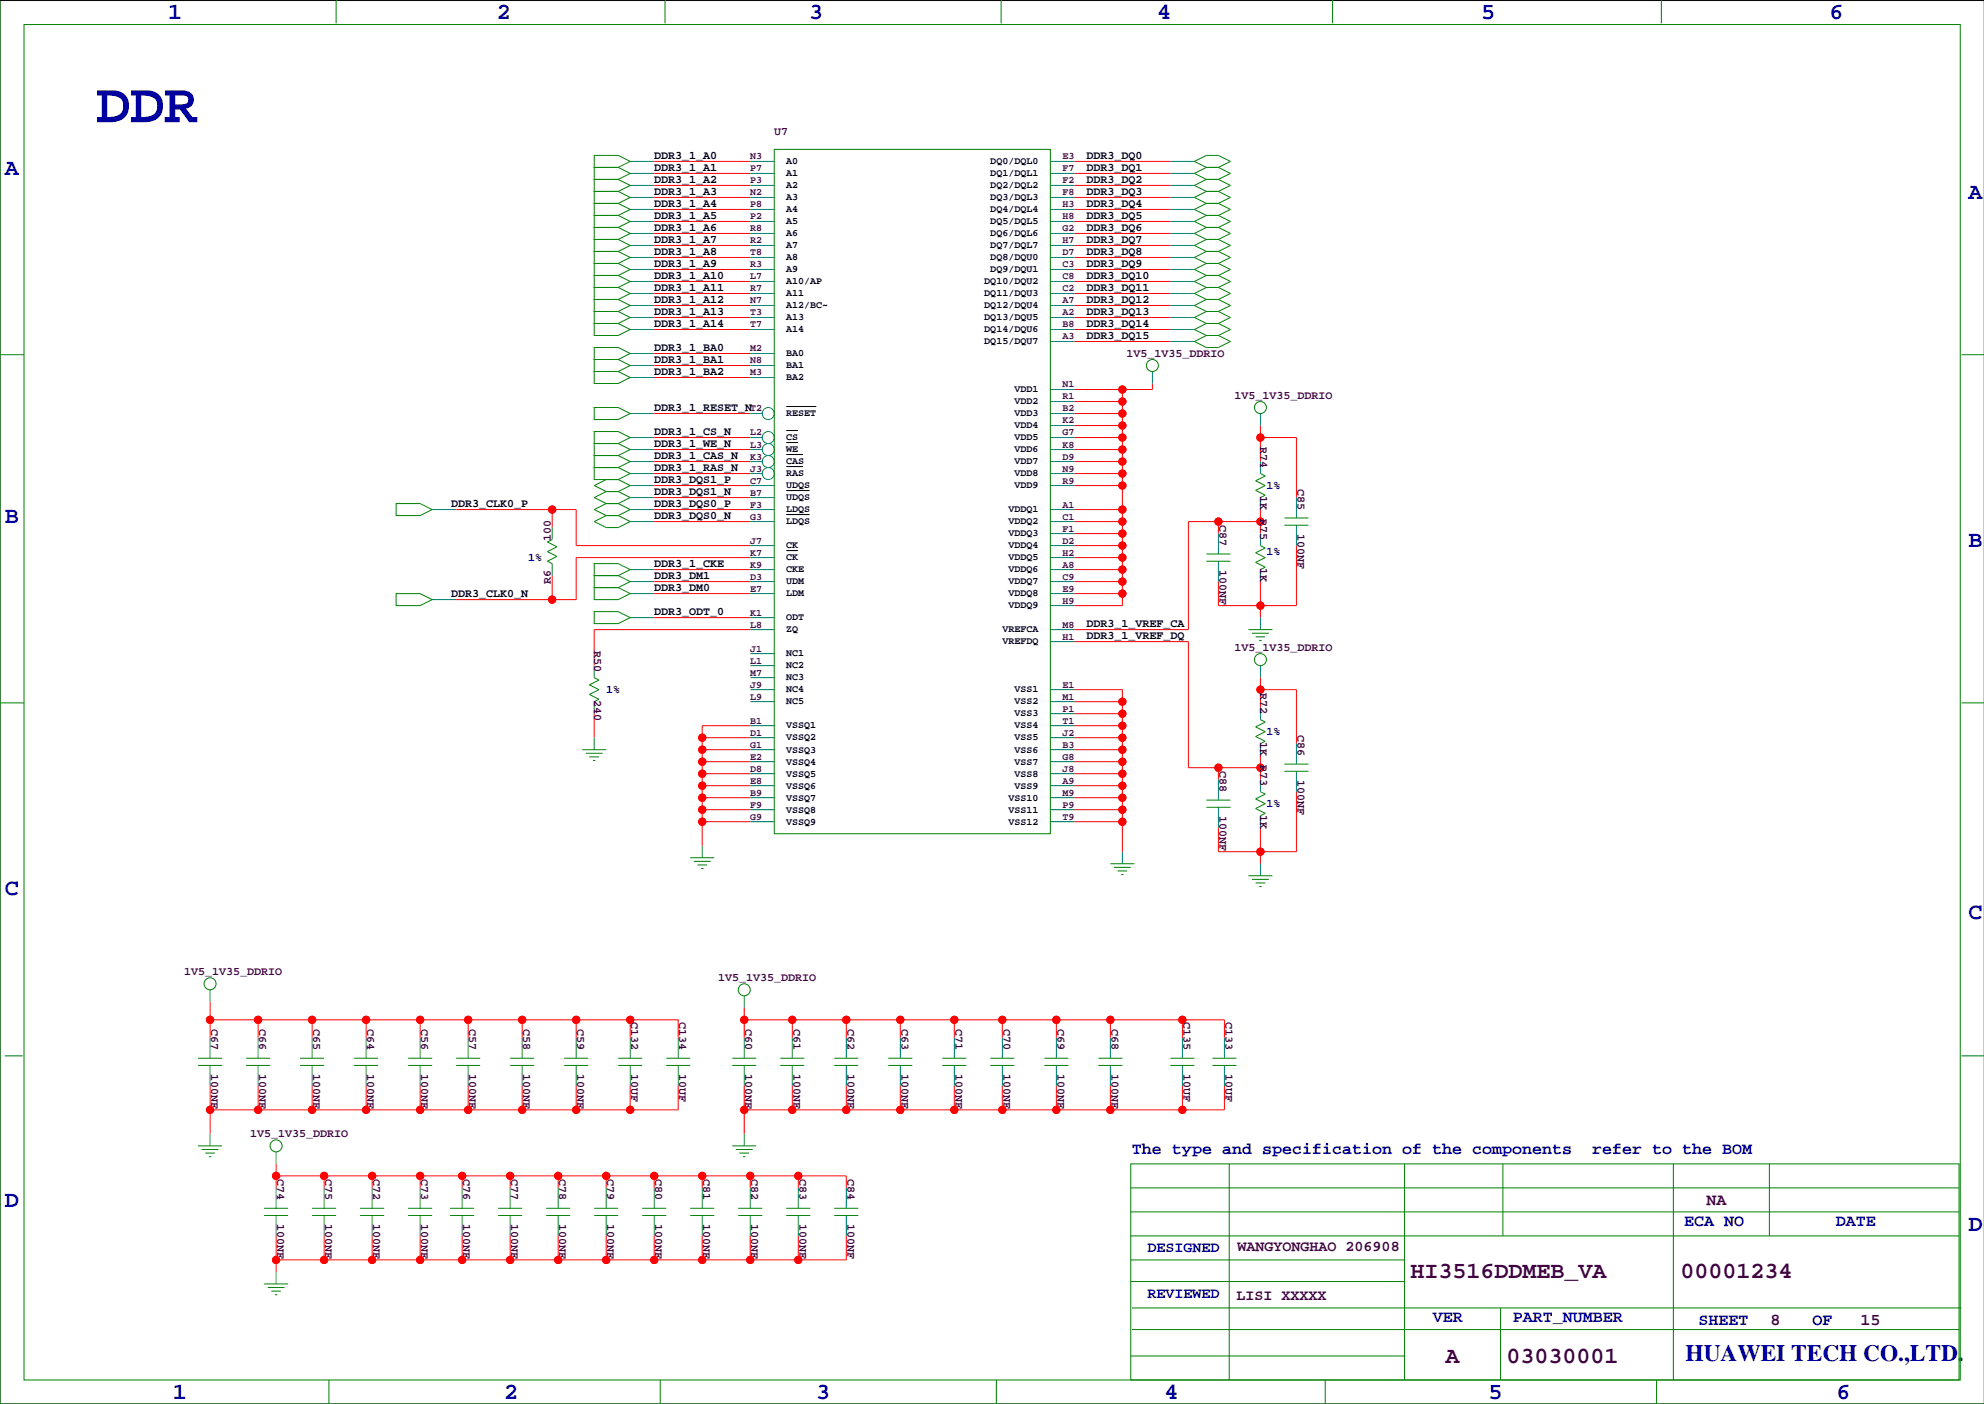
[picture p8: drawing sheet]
<svg xmlns="http://www.w3.org/2000/svg" width="420mm" height="297mm" viewBox="0 0 420 297" stroke-linecap="round" stroke-linejoin="round" font-family="sans-serif">
<defs><g id="words">
<text font-size="12" fill="#0000a0" x="20.3" y="25.9">DDR</text>
<g font-size="4.9" fill="#0000a0">
<text x="35.6" y="3.9">1</text>
<text x="105.2" y="3.9">2</text>
<text x="171.2" y="3.9">3</text>
<text x="244.9" y="3.9">4</text>
<text x="313.4" y="3.9">5</text>
<text x="387.1" y="3.9">6</text>
<text x="1" y="36.9">A</text>
<text x="416.6" y="42">A</text>
<text x="1" y="110.6">B</text>
<text x="416.6" y="115.7">B</text>
<text x="1" y="189.3">C</text>
<text x="416.6" y="194.4">C</text>
<text x="1" y="255.4">D</text>
<text x="416.6" y="260.5">D</text>
<text x="356.6" y="288">HUAWEI TECH CO.,LTD.</text>
<text x="36.6" y="296">1</text>
<text x="106.7" y="296">2</text>
<text x="172.7" y="296">3</text>
<text x="246.4" y="296">4</text>
<text x="315" y="296">5</text>
<text x="388.6" y="296">6</text>
</g>
<g font-size="4.9" fill="#400040">
<text x="298.5" y="270.5">HI3516DDMEB_VA</text>
<text x="355.6" y="270.5">00001234</text>
<text x="305.9" y="288.3">A</text>
<text x="318.8" y="288.3">03030001</text>
</g>
<g font-size="3.5" fill="#0000a0">
<text x="239.5" y="244.2">The type and specification of the components</text>
<text x="336.9" y="244.2">refer to the BOM</text>
<text x="356.4" y="259.4">ECA NO</text>
<text x="388.5" y="259.4">DATE</text>
<text x="303.1" y="279.7">VER</text>
<text x="320.1" y="279.7">PART_NUMBER</text>
<text x="359.4" y="280.3">SHEET</text>
<text x="383.5" y="280.3">OF</text>
</g>
<g font-size="3.5" fill="#400040">
<text x="361.1" y="254.9">NA</text>
<text x="374.6" y="280.3">8</text>
<text x="393.7" y="280.3">15</text>
</g>
<g font-size="3.2" fill="#0000a0">
<text x="242.8" y="264.9">DESIGNED</text>
<text x="242.8" y="274.5">REVIEWED</text>
</g>
<g font-size="3.2" fill="#400040">
<text x="261.9" y="264.7">WANGYONGHAO 206908</text>
<text x="261.6" y="275.1">LISI XXXXX</text>
</g>
<g font-size="2.5" fill="#400040">
<text x="163.8" y="28.6">U7</text>
<text x="238.3" y="75.6">1V5_1V35_DDRIO</text>
<text x="261.2" y="84.4">1V5_1V35_DDRIO</text>
<text x="266.7" y="94.5" transform="rotate(90 266.7 94.5)">R74</text>
<text x="266.7" y="105" transform="rotate(90 266.7 105)">1K</text>
<text x="274.5" y="103.4" transform="rotate(90 274.5 103.4)">C85</text>
<text x="258" y="111" transform="rotate(90 258 111)">C87</text>
<text x="266.7" y="109.7" transform="rotate(90 266.7 109.7)">R75</text>
<text x="274.5" y="112.9" transform="rotate(90 274.5 112.9)">100NF</text>
<text x="116.6" y="114.4" transform="rotate(-90 116.6 114.4)">100</text>
<text x="116.6" y="123.5" transform="rotate(-90 116.6 123.5)">R6</text>
<text x="258" y="120.5" transform="rotate(90 258 120.5)">100NF</text>
<text x="266.7" y="120.3" transform="rotate(90 266.7 120.3)">1K</text>
<text x="125.7" y="137.7" transform="rotate(90 125.7 137.7)">R50</text>
<text x="261.2" y="137.8">1V5_1V35_DDRIO</text>
<text x="125.7" y="148.2" transform="rotate(90 125.7 148.2)">240</text>
<text x="266.7" y="146.5" transform="rotate(90 266.7 146.5)">R72</text>
<text x="274.5" y="155.4" transform="rotate(90 274.5 155.4)">C86</text>
<text x="266.7" y="157.1" transform="rotate(90 266.7 157.1)">1K</text>
<text x="266.7" y="161.8" transform="rotate(90 266.7 161.8)">R73</text>
<text x="258" y="163.1" transform="rotate(90 258 163.1)">C88</text>
<text x="274.5" y="165" transform="rotate(90 274.5 165)">100NF</text>
<text x="258" y="172.6" transform="rotate(90 258 172.6)">100NF</text>
<text x="266.7" y="172.3" transform="rotate(90 266.7 172.3)">1K</text>
<text x="38.9" y="206.4">1V5_1V35_DDRIO</text>
<text x="152" y="207.6">1V5_1V35_DDRIO</text>
<text x="44.7" y="217.7" transform="rotate(90 44.7 217.7)">C67</text>
<text x="54.8" y="217.7" transform="rotate(90 54.8 217.7)">C66</text>
<text x="66.3" y="217.7" transform="rotate(90 66.3 217.7)">C65</text>
<text x="77.7" y="217.7" transform="rotate(90 77.7 217.7)">C64</text>
<text x="89.1" y="217.7" transform="rotate(90 89.1 217.7)">C56</text>
<text x="99.3" y="217.7" transform="rotate(90 99.3 217.7)">C57</text>
<text x="110.7" y="217.7" transform="rotate(90 110.7 217.7)">C58</text>
<text x="122.1" y="217.7" transform="rotate(90 122.1 217.7)">C59</text>
<text x="133.6" y="216.2" transform="rotate(90 133.6 216.2)">C132</text>
<text x="143.7" y="216.2" transform="rotate(90 143.7 216.2)">C134</text>
<text x="157.7" y="217.7" transform="rotate(90 157.7 217.7)">C60</text>
<text x="167.9" y="217.7" transform="rotate(90 167.9 217.7)">C61</text>
<text x="179.3" y="217.7" transform="rotate(90 179.3 217.7)">C62</text>
<text x="190.7" y="217.7" transform="rotate(90 190.7 217.7)">C63</text>
<text x="202.2" y="217.7" transform="rotate(90 202.2 217.7)">C71</text>
<text x="212.3" y="217.7" transform="rotate(90 212.3 217.7)">C70</text>
<text x="223.7" y="217.7" transform="rotate(90 223.7 217.7)">C69</text>
<text x="235.2" y="217.7" transform="rotate(90 235.2 217.7)">C68</text>
<text x="250.4" y="216.2" transform="rotate(90 250.4 216.2)">C135</text>
<text x="259.3" y="216.2" transform="rotate(90 259.3 216.2)">C133</text>
<text x="44.7" y="227.2" transform="rotate(90 44.7 227.2)">100NF</text>
<text x="54.8" y="227.2" transform="rotate(90 54.8 227.2)">100NF</text>
<text x="66.3" y="227.2" transform="rotate(90 66.3 227.2)">100NF</text>
<text x="77.7" y="227.2" transform="rotate(90 77.7 227.2)">100NF</text>
<text x="89.1" y="227.2" transform="rotate(90 89.1 227.2)">100NF</text>
<text x="99.3" y="227.2" transform="rotate(90 99.3 227.2)">100NF</text>
<text x="110.7" y="227.2" transform="rotate(90 110.7 227.2)">100NF</text>
<text x="122.1" y="227.2" transform="rotate(90 122.1 227.2)">100NF</text>
<text x="133.6" y="227.2" transform="rotate(90 133.6 227.2)">10UF</text>
<text x="143.7" y="227.2" transform="rotate(90 143.7 227.2)">10UF</text>
<text x="157.7" y="227.2" transform="rotate(90 157.7 227.2)">100NF</text>
<text x="167.9" y="227.2" transform="rotate(90 167.9 227.2)">100NF</text>
<text x="179.3" y="227.2" transform="rotate(90 179.3 227.2)">100NF</text>
<text x="190.7" y="227.2" transform="rotate(90 190.7 227.2)">100NF</text>
<text x="202.2" y="227.2" transform="rotate(90 202.2 227.2)">100NF</text>
<text x="212.3" y="227.2" transform="rotate(90 212.3 227.2)">100NF</text>
<text x="223.7" y="227.2" transform="rotate(90 223.7 227.2)">100NF</text>
<text x="235.2" y="227.2" transform="rotate(90 235.2 227.2)">100NF</text>
<text x="250.4" y="227.2" transform="rotate(90 250.4 227.2)">10UF</text>
<text x="259.3" y="227.2" transform="rotate(90 259.3 227.2)">10UF</text>
<text x="52.9" y="240.7">1V5_1V35_DDRIO</text>
<text x="58.6" y="249.4" transform="rotate(90 58.6 249.4)">C74</text>
<text x="68.8" y="249.4" transform="rotate(90 68.8 249.4)">C75</text>
<text x="79" y="249.4" transform="rotate(90 79 249.4)">C72</text>
<text x="89.1" y="249.4" transform="rotate(90 89.1 249.4)">C73</text>
<text x="98" y="249.4" transform="rotate(90 98 249.4)">C76</text>
<text x="108.2" y="249.4" transform="rotate(90 108.2 249.4)">C77</text>
<text x="118.3" y="249.4" transform="rotate(90 118.3 249.4)">C78</text>
<text x="128.5" y="249.4" transform="rotate(90 128.5 249.4)">C79</text>
<text x="138.7" y="249.4" transform="rotate(90 138.7 249.4)">C80</text>
<text x="148.8" y="249.4" transform="rotate(90 148.8 249.4)">C81</text>
<text x="159" y="249.4" transform="rotate(90 159 249.4)">C82</text>
<text x="169.1" y="249.4" transform="rotate(90 169.1 249.4)">C83</text>
<text x="179.3" y="249.4" transform="rotate(90 179.3 249.4)">C84</text>
<text x="58.6" y="258.9" transform="rotate(90 58.6 258.9)">100NF</text>
<text x="68.8" y="258.9" transform="rotate(90 68.8 258.9)">100NF</text>
<text x="79" y="258.9" transform="rotate(90 79 258.9)">100NF</text>
<text x="89.1" y="258.9" transform="rotate(90 89.1 258.9)">100NF</text>
<text x="98" y="258.9" transform="rotate(90 98 258.9)">100NF</text>
<text x="108.2" y="258.9" transform="rotate(90 108.2 258.9)">100NF</text>
<text x="118.3" y="258.9" transform="rotate(90 118.3 258.9)">100NF</text>
<text x="128.5" y="258.9" transform="rotate(90 128.5 258.9)">100NF</text>
<text x="138.7" y="258.9" transform="rotate(90 138.7 258.9)">100NF</text>
<text x="148.8" y="258.9" transform="rotate(90 148.8 258.9)">100NF</text>
<text x="159" y="258.9" transform="rotate(90 159 258.9)">100NF</text>
<text x="169.1" y="258.9" transform="rotate(90 169.1 258.9)">100NF</text>
<text x="179.3" y="258.9" transform="rotate(90 179.3 258.9)">100NF</text>
</g>
<g font-size="2.5">
<text x="138.4" y="33.6">DDR3_1_A0</text>
<text x="229.9" y="33.6">DDR3_DQ0</text>
<text x="138.4" y="36.2">DDR3_1_A1</text>
<text x="138.4" y="38.7">DDR3_1_A2</text>
<text x="138.4" y="41.3">DDR3_1_A3</text>
<text x="229.9" y="36.2">DDR3_DQ1</text>
<text x="229.9" y="38.7">DDR3_DQ2</text>
<text x="229.9" y="41.3">DDR3_DQ3</text>
<text x="138.4" y="43.8">DDR3_1_A4</text>
<text x="138.4" y="46.3">DDR3_1_A5</text>
<text x="229.9" y="43.8">DDR3_DQ4</text>
<text x="229.9" y="46.3">DDR3_DQ5</text>
<text x="138.4" y="48.9">DDR3_1_A6</text>
<text x="138.4" y="51.4">DDR3_1_A7</text>
<text x="138.4" y="54">DDR3_1_A8</text>
<text x="229.9" y="48.9">DDR3_DQ6</text>
<text x="229.9" y="51.4">DDR3_DQ7</text>
<text x="229.9" y="54">DDR3_DQ8</text>
<text x="138.4" y="56.5">DDR3_1_A9</text>
<text x="138.4" y="59">DDR3_1_A10</text>
<text x="229.9" y="56.5">DDR3_DQ9</text>
<text x="229.9" y="59">DDR3_DQ10</text>
<text x="138.4" y="61.6">DDR3_1_A11</text>
<text x="138.4" y="64.1">DDR3_1_A12</text>
<text x="229.9" y="61.6">DDR3_DQ11</text>
<text x="229.9" y="64.1">DDR3_DQ12</text>
<text x="138.4" y="69.2">DDR3_1_A14</text>
<text x="138.4" y="66.7">DDR3_1_A13</text>
<text x="229.9" y="66.7">DDR3_DQ13</text>
<text x="229.9" y="69.2">DDR3_DQ14</text>
<text x="229.9" y="71.7">DDR3_DQ15</text>
<text x="138.4" y="74.3">DDR3_1_BA0</text>
<text x="138.4" y="76.8">DDR3_1_BA1</text>
<text x="138.4" y="79.4">DDR3_1_BA2</text>
<text x="138.4" y="87">DDR3_1_RESET_N</text>
<text x="138.4" y="92.1">DDR3_1_CS_N</text>
<text x="138.4" y="94.6">DDR3_1_WE_N</text>
<text x="138.4" y="97.1">DDR3_1_CAS_N</text>
<text x="138.4" y="99.7">DDR3_1_RAS_N</text>
<text x="95.5" y="107.3">DDR3_CLK0_P</text>
<text x="138.4" y="102.2">DDR3_DQS1_P</text>
<text x="138.4" y="104.8">DDR3_DQS1_N</text>
<text x="138.4" y="107.3">DDR3_DQS0_P</text>
<text x="138.4" y="109.8">DDR3_DQS0_N</text>
<text x="138.4" y="120">DDR3_1_CKE</text>
<text x="138.4" y="122.5">DDR3_DM1</text>
<text x="138.4" y="125.1">DDR3_DM0</text>
<text x="95.5" y="126.4">DDR3_CLK0_N</text>
<text x="138.4" y="130.2">DDR3_ODT_0</text>
<text x="229.9" y="132.7">DDR3_1_VREF_CA</text>
<text x="229.9" y="135.2">DDR3_1_VREF_DQ</text>
</g>
<g font-size="2.5" fill="#0000a0">
<text x="268" y="103.5">1%</text>
<text x="111.8" y="118.7">1%</text>
<text x="268" y="117.5">1%</text>
<text x="128.3" y="146.7">1%</text>
<text x="268" y="155.6">1%</text>
<text x="268" y="170.8">1%</text>
</g>
<g font-size="2.1" fill="#400040">
<text x="158.7" y="33.7">N3</text>
<text x="224.8" y="33.7">E3</text>
<text x="158.7" y="36.3">P7</text>
<text x="158.7" y="38.8">P3</text>
<text x="158.7" y="41.3">N2</text>
<text x="224.8" y="36.3">F7</text>
<text x="224.8" y="38.8">F2</text>
<text x="224.8" y="41.3">F8</text>
<text x="158.7" y="43.9">P8</text>
<text x="158.7" y="46.4">P2</text>
<text x="224.8" y="43.9">H3</text>
<text x="224.8" y="46.4">H8</text>
<text x="158.7" y="49">R8</text>
<text x="158.7" y="51.5">R2</text>
<text x="224.8" y="49">G2</text>
<text x="224.8" y="51.5">H7</text>
<text x="158.7" y="54">T8</text>
<text x="158.7" y="56.6">R3</text>
<text x="158.7" y="59.1">L7</text>
<text x="224.8" y="54">D7</text>
<text x="224.8" y="56.6">C3</text>
<text x="224.8" y="59.1">C8</text>
<text x="158.7" y="61.7">R7</text>
<text x="158.7" y="64.2">N7</text>
<text x="224.8" y="61.7">C2</text>
<text x="224.8" y="64.2">A7</text>
<text x="158.7" y="66.7">T3</text>
<text x="158.7" y="69.3">T7</text>
<text x="224.8" y="66.7">A2</text>
<text x="224.8" y="69.3">B8</text>
<text x="224.8" y="71.8">A3</text>
<text x="158.7" y="74.4">M2</text>
<text x="158.7" y="76.9">N8</text>
<text x="158.7" y="79.4">M3</text>
<text x="224.8" y="82">N1</text>
<text x="158.7" y="87.1">T2</text>
<text x="224.8" y="84.5">R1</text>
<text x="224.8" y="87.1">B2</text>
<text x="224.8" y="89.6">K2</text>
<text x="158.7" y="92.1">L2</text>
<text x="158.7" y="94.7">L3</text>
<text x="224.8" y="92.1">G7</text>
<text x="224.8" y="94.7">K8</text>
<text x="158.7" y="97.2">K3</text>
<text x="158.7" y="99.8">J3</text>
<text x="224.8" y="97.2">D9</text>
<text x="224.8" y="99.8">N9</text>
<text x="158.7" y="107.4">F3</text>
<text x="158.7" y="102.3">C7</text>
<text x="158.7" y="104.8">B7</text>
<text x="224.8" y="102.3">R9</text>
<text x="224.8" y="107.4">A1</text>
<text x="158.7" y="109.9">G3</text>
<text x="224.8" y="109.9">C1</text>
<text x="224.8" y="112.5">F1</text>
<text x="158.7" y="115">J7</text>
<text x="158.7" y="117.5">K7</text>
<text x="224.8" y="115">D2</text>
<text x="224.8" y="117.5">H2</text>
<text x="158.7" y="120.1">K9</text>
<text x="158.7" y="125.2">E7</text>
<text x="158.7" y="122.6">D3</text>
<text x="224.8" y="120.1">A8</text>
<text x="224.8" y="122.6">C9</text>
<text x="224.8" y="125.2">E9</text>
<text x="158.7" y="130.2">K1</text>
<text x="224.8" y="127.7">H9</text>
<text x="158.7" y="137.9">J1</text>
<text x="158.7" y="132.8">L8</text>
<text x="224.8" y="132.8">M8</text>
<text x="224.8" y="135.3">H1</text>
<text x="158.7" y="140.4">L1</text>
<text x="158.7" y="142.9">M7</text>
<text x="158.7" y="145.5">J9</text>
<text x="158.7" y="148">L9</text>
<text x="224.8" y="145.5">E1</text>
<text x="224.8" y="148">M1</text>
<text x="158.7" y="153.1">B1</text>
<text x="158.7" y="155.6">D1</text>
<text x="224.8" y="150.6">P1</text>
<text x="224.8" y="153.1">T1</text>
<text x="224.8" y="155.6">J2</text>
<text x="158.7" y="158.2">G1</text>
<text x="158.7" y="160.7">E2</text>
<text x="224.8" y="158.2">B3</text>
<text x="224.8" y="160.7">G8</text>
<text x="158.7" y="163.3">D8</text>
<text x="158.7" y="165.8">E8</text>
<text x="224.8" y="163.3">J8</text>
<text x="224.8" y="165.8">A9</text>
<text x="158.7" y="168.3">B9</text>
<text x="158.7" y="170.9">F9</text>
<text x="158.7" y="173.4">G9</text>
<text x="224.8" y="168.3">M9</text>
<text x="224.8" y="170.9">P9</text>
<text x="224.8" y="173.4">T9</text>
</g>
<g font-size="2.1">
<text x="166.4" y="34.7">A0</text>
<text x="209.6" y="34.7">DQ0/DQL0</text>
<text x="166.4" y="37.3">A1</text>
<text x="166.4" y="39.8">A2</text>
<text x="209.6" y="37.3">DQ1/DQL1</text>
<text x="209.6" y="39.8">DQ2/DQL2</text>
<text x="166.4" y="42.4">A3</text>
<text x="166.4" y="44.9">A4</text>
<text x="166.4" y="47.4">A5</text>
<text x="209.6" y="42.4">DQ3/DQL3</text>
<text x="209.6" y="44.9">DQ4/DQL4</text>
<text x="209.6" y="47.4">DQ5/DQL5</text>
<text x="166.4" y="50">A6</text>
<text x="166.4" y="52.5">A7</text>
<text x="209.6" y="50">DQ6/DQL6</text>
<text x="209.6" y="52.5">DQ7/DQL7</text>
<text x="166.4" y="55.1">A8</text>
<text x="166.4" y="57.6">A9</text>
<text x="209.6" y="55.1">DQ8/DQU0</text>
<text x="209.6" y="57.6">DQ9/DQU1</text>
<text x="166.4" y="60.1">A10/AP</text>
<text x="166.4" y="62.7">A11</text>
<text x="166.4" y="65.2">A12/BC~</text>
<text x="208.3" y="60.1">DQ10/DQU2</text>
<text x="208.3" y="62.7">DQ11/DQU3</text>
<text x="208.3" y="65.2">DQ12/DQU4</text>
<text x="166.4" y="67.8">A13</text>
<text x="166.4" y="70.3">A14</text>
<text x="208.3" y="67.8">DQ13/DQU5</text>
<text x="208.3" y="70.3">DQ14/DQU6</text>
<text x="166.4" y="75.4">BA0</text>
<text x="166.4" y="77.9">BA1</text>
<text x="208.3" y="72.8">DQ15/DQU7</text>
<text x="166.4" y="80.5">BA2</text>
<text x="214.6" y="83">VDD1</text>
<text x="166.4" y="88.1">RESET</text>
<text x="214.6" y="85.5">VDD2</text>
<text x="214.6" y="88.1">VDD3</text>
<text x="166.4" y="93.2">CS</text>
<text x="166.4" y="95.7">WE</text>
<text x="214.6" y="90.6">VDD4</text>
<text x="214.6" y="93.2">VDD5</text>
<text x="214.6" y="95.7">VDD6</text>
<text x="166.4" y="98.2">CAS</text>
<text x="166.4" y="100.8">RAS</text>
<text x="214.6" y="98.2">VDD7</text>
<text x="214.6" y="100.8">VDD8</text>
<text x="166.4" y="103.3">UDQS</text>
<text x="166.4" y="105.9">UDQS</text>
<text x="214.6" y="103.3">VDD9</text>
<text x="166.4" y="108.4">LDQS</text>
<text x="166.4" y="110.9">LDQS</text>
<text x="213.4" y="108.4">VDDQ1</text>
<text x="213.4" y="110.9">VDDQ2</text>
<text x="213.4" y="113.5">VDDQ3</text>
<text x="166.4" y="116">CK</text>
<text x="166.4" y="118.6">CK</text>
<text x="213.4" y="116">VDDQ4</text>
<text x="213.4" y="118.6">VDDQ5</text>
<text x="166.4" y="121.1">CKE</text>
<text x="166.4" y="123.6">UDM</text>
<text x="213.4" y="121.1">VDDQ6</text>
<text x="213.4" y="123.6">VDDQ7</text>
<text x="166.4" y="126.2">LDM</text>
<text x="166.4" y="131.3">ODT</text>
<text x="213.4" y="126.2">VDDQ8</text>
<text x="213.4" y="128.7">VDDQ9</text>
<text x="166.4" y="133.8">ZQ</text>
<text x="212.1" y="133.8">VREFCA</text>
<text x="212.1" y="136.3">VREFDQ</text>
<text x="166.4" y="138.9">NC1</text>
<text x="166.4" y="141.4">NC2</text>
<text x="166.4" y="144">NC3</text>
<text x="166.4" y="146.5">NC4</text>
<text x="166.4" y="149">NC5</text>
<text x="214.6" y="146.5">VSS1</text>
<text x="214.6" y="149">VSS2</text>
<text x="166.4" y="154.1">VSSQ1</text>
<text x="214.6" y="151.6">VSS3</text>
<text x="214.6" y="154.1">VSS4</text>
<text x="166.4" y="156.7">VSSQ2</text>
<text x="166.4" y="159.2">VSSQ3</text>
<text x="166.4" y="161.7">VSSQ4</text>
<text x="214.6" y="156.7">VSS5</text>
<text x="214.6" y="159.2">VSS6</text>
<text x="214.6" y="161.7">VSS7</text>
<text x="166.4" y="164.3">VSSQ5</text>
<text x="166.4" y="166.8">VSSQ6</text>
<text x="214.6" y="164.3">VSS8</text>
<text x="214.6" y="166.8">VSS9</text>
<text x="166.4" y="169.4">VSSQ7</text>
<text x="166.4" y="171.9">VSSQ8</text>
<text x="213.4" y="169.4">VSS10</text>
<text x="213.4" y="171.9">VSS11</text>
<text x="166.4" y="174.4">VSSQ9</text>
<text x="213.4" y="174.4">VSS12</text>
</g>
</g></defs>
<path d="M419.9 .1h-419.9v296.9h419.9M166.4 96.2h3.5M166.4 91.1h2.4M166.4 98.7h3.5M166.4 86h6.3M166.4 93.6h2.4M166.4 116.5h2.4M166.4 108.9h4.9M166.4 103.8h4.9" fill="none" stroke="#000" stroke-width=".21"/>
<g fill="none" stroke="#f00" stroke-width=".21">
<path d="M138.4 39.2h20.3M138.4 36.7h20.3M138.4 34.1h20.3M227.3 39.2h20.3M227.3 36.7h20.3M227.3 34.1h20.3M138.4 59.5h20.3M138.4 57h20.3M138.4 54.5h20.3M138.4 51.9h20.3M138.4 49.4h20.3M138.4 46.8h20.3"/>
<path d="M138.4 44.3h20.3M138.4 41.8h20.3M227.3 59.5h20.3M227.3 57h20.3M227.3 54.5h20.3M227.3 51.9h20.3M227.3 49.4h20.3M227.3 46.8h20.3M227.3 44.3h20.3M227.3 41.8h20.3M138.4 69.7h20.3M138.4 67.2h20.3"/>
<path d="M138.4 64.6h20.3M138.4 62.1h20.3M138.4 79.9h20.3M138.4 77.3h20.3M138.4 74.8h20.3M227.3 72.2h20.3M227.3 69.7h20.3M227.3 67.2h20.3M227.3 64.6h20.3M227.3 62.1h20.3M138.4 92.6h20.3M138.4 87.5h20.3"/>
<path d="M138.4 95.1h20.3M138.4 97.6h20.3M227.3 92.6h10.2M227.3 84.9h10.2M227.3 87.5h10.2M227.3 90h10.2M227.3 95.1h10.2M227.3 97.6h10.2M237.5 82.4v45.7h-10.2M243.8 81.1v1.3h-16.5M266.7 92.6h7.6v12.7M266.7 90v7.6"/>
<path d="M96.5 107.8h25.4v7.6h36.8M116.8 107.8v3.8M138.4 110.3h20.3M138.4 107.8h20.3M138.4 100.2h20.3M138.4 102.7h20.3M138.4 105.3h20.3M158.7 118h-36.8v8.9h-25.4M227.3 110.3h10.2M227.3 107.8h10.2M227.3 115.4h10.2M227.3 100.2h10.2"/>
<path d="M227.3 102.7h10.2M227.3 112.9h10.2M227.3 118h10.2M257.8 110.3v2.6M266.7 107.8v5.1M266.7 110.3h-15.2v22.9h-24.2M274.3 115.4v12.7h-16.5v-5.1M116.8 121.8v5.1M138.4 120.5h20.3M138.4 123h20.3M138.4 125.6h20.3M138.4 130.7h20.3"/>
<path d="M158.7 133.2h-33v7.6M227.3 135.7h24.2v26.7h15.2M227.3 120.5h10.2M227.3 123h10.2M227.3 125.6h10.2M266.7 123v7.7M125.7 151v5.1M148.6 158.6h10.1M148.6 156.1h10.1M158.7 153.5h-10.1v25.4M227.3 145.9h10.2v34.3M227.3 153.5h10.2"/>
<path d="M227.3 158.6h10.2M227.3 156.1h10.2M227.3 151h10.2M227.3 148.4h10.2M266.7 145.9h7.6v11.4M266.7 143.4v6.3M266.7 159.9v5.1M148.6 173.8h10.1M148.6 171.3h10.1M148.6 168.8h10.1M148.6 166.2h10.1M148.6 163.7h10.1"/>
<path d="M148.6 161.1h10.1M227.3 173.8h10.2M227.3 171.3h10.2M227.3 168.8h10.2M227.3 166.2h10.2M227.3 163.7h10.2M227.3 161.1h10.2M257.8 162.4v2.6M266.7 175.1v7.6M274.3 167.5v12.7h-16.5v-5.1M44.4 215.8h99.1v3.8M44.4 211.9v7.7"/>
<path d="M54.6 215.8v3.8M66 215.8v3.8M77.5 215.8v3.8M88.9 215.8v3.8M99.1 215.8v3.8M110.5 215.8v3.8M121.9 215.8v3.8M133.3 215.8v3.8M157.5 215.8h101.6v3.8M157.5 213.2v6.4M167.6 215.8v3.8M179.1 215.8v3.8"/>
<path d="M190.5 215.8v3.8M201.9 215.8v3.8M212.1 215.8v3.8M223.5 215.8v3.8M234.9 215.8v3.8M250.2 215.8v3.8M44.4 229.7v10.2M54.6 229.7v5.1M66 229.7v5.1M77.5 229.7v5.1M88.9 229.7v5.1M99.1 229.7v5.1"/>
<path d="M110.5 229.7v5.1M121.9 229.7v5.1M133.3 229.7v5.1M143.5 229.7v5.1h-99.1M157.5 229.7v10.2M167.6 229.7v5.1M179.1 229.7v5.1M190.5 229.7v5.1M201.9 229.7v5.1M212.1 229.7v5.1M223.5 229.7v5.1M234.9 229.7v5.1"/>
<path d="M250.2 229.7v5.1M259.1 229.7v5.1h-101.6M58.4 246.2v5.1M58.4 248.8h120.7v2.5M68.6 248.8v2.5M78.7 248.8v2.5M88.9 248.8v2.5M97.8 248.8v2.5M107.9 248.8v2.5M118.1 248.8v2.5M128.3 248.8v2.5M138.4 248.8v2.5"/>
<path d="M148.6 248.8v2.5M158.7 248.8v2.5M168.9 248.8v2.5M58.4 261.5v7.6M68.6 261.5v5.1M78.7 261.5v5.1M88.9 261.5v5.1M97.8 261.5v5.1M107.9 261.5v5.1M118.1 261.5v5.1M128.3 261.5v5.1M138.4 261.5v5.1"/>
<path d="M148.6 261.5v5.1M158.7 261.5v5.1M168.9 261.5v5.1M179.1 261.5v5.1h-120.7"/>
<circle cx="237.5" cy="90" r=".76"/>
<circle cx="237.5" cy="97.6" r=".76"/>
<circle cx="237.5" cy="84.9" r=".76"/>
<circle cx="237.5" cy="92.6" r=".76"/>
<circle cx="237.5" cy="95.1" r=".76"/>
<circle cx="237.5" cy="82.4" r=".76"/>
<circle cx="237.5" cy="87.5" r=".76"/>
<circle cx="266.7" cy="92.6" r=".76"/>
<circle cx="116.8" cy="107.8" r=".76"/>
<circle cx="237.5" cy="102.7" r=".76"/>
<circle cx="237.5" cy="115.4" r=".76"/>
<circle cx="237.5" cy="118" r=".76"/>
<circle cx="237.5" cy="110.3" r=".76"/>
<circle cx="237.5" cy="107.8" r=".76"/>
<circle cx="237.5" cy="112.9" r=".76"/>
<circle cx="237.5" cy="100.2" r=".76"/>
<circle cx="257.8" cy="110.3" r=".76"/>
<circle cx="266.7" cy="110.3" r=".76"/>
<circle cx="116.8" cy="126.9" r=".76"/>
<circle cx="237.5" cy="120.5" r=".76"/>
<circle cx="237.5" cy="125.6" r=".76"/>
<circle cx="237.5" cy="123" r=".76"/>
<circle cx="266.7" cy="128.1" r=".76"/>
<circle cx="148.6" cy="156.1" r=".76"/>
<circle cx="148.6" cy="158.6" r=".76"/>
<circle cx="237.5" cy="156.1" r=".76"/>
<circle cx="237.5" cy="158.6" r=".76"/>
<circle cx="237.5" cy="151" r=".76"/>
<circle cx="237.5" cy="153.5" r=".76"/>
<circle cx="237.5" cy="148.4" r=".76"/>
<circle cx="266.7" cy="145.9" r=".76"/>
<circle cx="148.6" cy="168.8" r=".76"/>
<circle cx="148.6" cy="171.3" r=".76"/>
<circle cx="148.6" cy="163.7" r=".76"/>
<circle cx="148.6" cy="166.2" r=".76"/>
<circle cx="148.6" cy="161.1" r=".76"/>
<circle cx="148.6" cy="173.8" r=".76"/>
<circle cx="237.5" cy="168.8" r=".76"/>
<circle cx="237.5" cy="171.3" r=".76"/>
<circle cx="237.5" cy="163.7" r=".76"/>
<circle cx="237.5" cy="166.2" r=".76"/>
<circle cx="237.5" cy="161.1" r=".76"/>
<circle cx="237.5" cy="173.8" r=".76"/>
<circle cx="257.8" cy="162.4" r=".76"/>
<circle cx="266.7" cy="162.4" r=".76"/>
<circle cx="266.7" cy="180.2" r=".76"/>
<circle cx="44.5" cy="215.8" r=".76"/>
<circle cx="54.6" cy="215.8" r=".76"/>
<circle cx="66" cy="215.8" r=".76"/>
<circle cx="77.5" cy="215.8" r=".76"/>
<circle cx="88.9" cy="215.8" r=".76"/>
<circle cx="99.1" cy="215.8" r=".76"/>
<circle cx="110.5" cy="215.8" r=".76"/>
<circle cx="121.9" cy="215.8" r=".76"/>
<circle cx="133.4" cy="215.8" r=".76"/>
<circle cx="157.5" cy="215.8" r=".76"/>
<circle cx="167.6" cy="215.8" r=".76"/>
<circle cx="179.1" cy="215.8" r=".76"/>
<circle cx="190.5" cy="215.8" r=".76"/>
<circle cx="201.9" cy="215.8" r=".76"/>
<circle cx="212.1" cy="215.8" r=".76"/>
<circle cx="223.5" cy="215.8" r=".76"/>
<circle cx="235" cy="215.8" r=".76"/>
<circle cx="250.2" cy="215.8" r=".76"/>
<circle cx="44.5" cy="234.8" r=".76"/>
<circle cx="54.6" cy="234.8" r=".76"/>
<circle cx="66" cy="234.8" r=".76"/>
<circle cx="77.5" cy="234.8" r=".76"/>
<circle cx="88.9" cy="234.8" r=".76"/>
<circle cx="99.1" cy="234.8" r=".76"/>
<circle cx="110.5" cy="234.8" r=".76"/>
<circle cx="121.9" cy="234.8" r=".76"/>
<circle cx="133.4" cy="234.8" r=".76"/>
<circle cx="157.5" cy="234.8" r=".76"/>
<circle cx="167.6" cy="234.8" r=".76"/>
<circle cx="179.1" cy="234.8" r=".76"/>
<circle cx="190.5" cy="234.8" r=".76"/>
<circle cx="201.9" cy="234.8" r=".76"/>
<circle cx="212.1" cy="234.8" r=".76"/>
<circle cx="223.5" cy="234.8" r=".76"/>
<circle cx="235" cy="234.8" r=".76"/>
<circle cx="250.2" cy="234.8" r=".76"/>
<circle cx="58.4" cy="248.8" r=".76"/>
<circle cx="68.6" cy="248.8" r=".76"/>
<circle cx="78.7" cy="248.8" r=".76"/>
<circle cx="88.9" cy="248.8" r=".76"/>
<circle cx="97.8" cy="248.8" r=".76"/>
<circle cx="108" cy="248.8" r=".76"/>
<circle cx="118.1" cy="248.8" r=".76"/>
<circle cx="128.3" cy="248.8" r=".76"/>
<circle cx="138.4" cy="248.8" r=".76"/>
<circle cx="148.6" cy="248.8" r=".76"/>
<circle cx="158.8" cy="248.8" r=".76"/>
<circle cx="168.9" cy="248.8" r=".76"/>
<circle cx="58.4" cy="266.6" r=".76"/>
<circle cx="68.6" cy="266.6" r=".76"/>
<circle cx="78.7" cy="266.6" r=".76"/>
<circle cx="88.9" cy="266.6" r=".76"/>
<circle cx="97.8" cy="266.6" r=".76"/>
<circle cx="108" cy="266.6" r=".76"/>
<circle cx="118.1" cy="266.6" r=".76"/>
<circle cx="128.3" cy="266.6" r=".76"/>
<circle cx="138.4" cy="266.6" r=".76"/>
<circle cx="148.6" cy="266.6" r=".76"/>
<circle cx="158.8" cy="266.6" r=".76"/>
<circle cx="168.9" cy="266.6" r=".76"/>
</g>
<g fill="#f00" stroke="#f00" stroke-width=".21">
<circle cx="168.9" cy="266.6" r=".76"/>
<circle cx="158.8" cy="266.6" r=".76"/>
<circle cx="138.4" cy="266.6" r=".76"/>
<circle cx="128.3" cy="266.6" r=".76"/>
<circle cx="118.1" cy="266.6" r=".76"/>
<circle cx="108" cy="266.6" r=".76"/>
<circle cx="97.8" cy="266.6" r=".76"/>
<circle cx="88.9" cy="266.6" r=".76"/>
<circle cx="148.6" cy="266.6" r=".76"/>
<circle cx="78.7" cy="266.6" r=".76"/>
<circle cx="68.6" cy="266.6" r=".76"/>
<circle cx="58.4" cy="266.6" r=".76"/>
<circle cx="168.9" cy="248.8" r=".76"/>
<circle cx="158.8" cy="248.8" r=".76"/>
<circle cx="148.6" cy="248.8" r=".76"/>
<circle cx="138.4" cy="248.8" r=".76"/>
<circle cx="128.3" cy="248.8" r=".76"/>
<circle cx="118.1" cy="248.8" r=".76"/>
<circle cx="108" cy="248.8" r=".76"/>
<circle cx="97.8" cy="248.8" r=".76"/>
<circle cx="88.9" cy="248.8" r=".76"/>
<circle cx="78.7" cy="248.8" r=".76"/>
<circle cx="68.6" cy="248.8" r=".76"/>
<circle cx="58.4" cy="248.8" r=".76"/>
<circle cx="266.7" cy="180.2" r=".76"/>
<circle cx="257.8" cy="162.4" r=".76"/>
<circle cx="266.7" cy="162.4" r=".76"/>
<circle cx="266.7" cy="145.9" r=".76"/>
<circle cx="266.7" cy="128.1" r=".76"/>
<circle cx="266.7" cy="110.3" r=".76"/>
<circle cx="257.8" cy="110.3" r=".76"/>
<circle cx="266.7" cy="92.6" r=".76"/>
<circle cx="116.8" cy="107.8" r=".76"/>
<circle cx="148.6" cy="156.1" r=".76"/>
<circle cx="148.6" cy="158.6" r=".76"/>
<circle cx="148.6" cy="161.1" r=".76"/>
<circle cx="148.6" cy="163.7" r=".76"/>
<circle cx="148.6" cy="166.2" r=".76"/>
<circle cx="148.6" cy="168.8" r=".76"/>
<circle cx="148.6" cy="171.3" r=".76"/>
<circle cx="148.6" cy="173.8" r=".76"/>
<circle cx="237.5" cy="148.4" r=".76"/>
<circle cx="237.5" cy="151" r=".76"/>
<circle cx="237.5" cy="153.5" r=".76"/>
<circle cx="237.5" cy="156.1" r=".76"/>
<circle cx="237.5" cy="158.6" r=".76"/>
<circle cx="237.5" cy="161.1" r=".76"/>
<circle cx="237.5" cy="163.7" r=".76"/>
<circle cx="237.5" cy="166.2" r=".76"/>
<circle cx="237.5" cy="168.8" r=".76"/>
<circle cx="237.5" cy="171.3" r=".76"/>
<circle cx="237.5" cy="173.8" r=".76"/>
<circle cx="235" cy="234.8" r=".76"/>
<circle cx="223.5" cy="234.8" r=".76"/>
<circle cx="212.1" cy="234.8" r=".76"/>
<circle cx="201.9" cy="234.8" r=".76"/>
<circle cx="250.2" cy="234.8" r=".76"/>
<circle cx="157.5" cy="234.8" r=".76"/>
<circle cx="167.6" cy="234.8" r=".76"/>
<circle cx="179.1" cy="234.8" r=".76"/>
<circle cx="190.5" cy="234.8" r=".76"/>
<circle cx="54.6" cy="215.8" r=".76"/>
<circle cx="66" cy="215.8" r=".76"/>
<circle cx="77.5" cy="215.8" r=".76"/>
<circle cx="44.5" cy="215.8" r=".76"/>
<circle cx="88.9" cy="215.8" r=".76"/>
<circle cx="99.1" cy="215.8" r=".76"/>
<circle cx="110.5" cy="215.8" r=".76"/>
<circle cx="121.9" cy="215.8" r=".76"/>
<circle cx="133.4" cy="215.8" r=".76"/>
<circle cx="77.5" cy="234.8" r=".76"/>
<circle cx="66" cy="234.8" r=".76"/>
<circle cx="54.6" cy="234.8" r=".76"/>
<circle cx="44.5" cy="234.8" r=".76"/>
<circle cx="121.9" cy="234.8" r=".76"/>
<circle cx="110.5" cy="234.8" r=".76"/>
<circle cx="99.1" cy="234.8" r=".76"/>
<circle cx="88.9" cy="234.8" r=".76"/>
<circle cx="133.4" cy="234.8" r=".76"/>
<circle cx="237.5" cy="84.9" r=".76"/>
<circle cx="237.5" cy="87.5" r=".76"/>
<circle cx="237.5" cy="90" r=".76"/>
<circle cx="237.5" cy="92.6" r=".76"/>
<circle cx="237.5" cy="95.1" r=".76"/>
<circle cx="237.5" cy="97.6" r=".76"/>
<circle cx="237.5" cy="100.2" r=".76"/>
<circle cx="237.5" cy="102.7" r=".76"/>
<circle cx="237.5" cy="107.8" r=".76"/>
<circle cx="237.5" cy="110.3" r=".76"/>
<circle cx="237.5" cy="112.9" r=".76"/>
<circle cx="237.5" cy="115.4" r=".76"/>
<circle cx="237.5" cy="118" r=".76"/>
<circle cx="237.5" cy="120.5" r=".76"/>
<circle cx="237.5" cy="123" r=".76"/>
<circle cx="237.5" cy="125.6" r=".76"/>
<circle cx="237.5" cy="82.4" r=".76"/>
<circle cx="116.8" cy="126.9" r=".76"/>
<circle cx="235" cy="215.8" r=".76"/>
<circle cx="223.5" cy="215.8" r=".76"/>
<circle cx="212.1" cy="215.8" r=".76"/>
<circle cx="201.9" cy="215.8" r=".76"/>
<circle cx="250.2" cy="215.8" r=".76"/>
<circle cx="157.5" cy="215.8" r=".76"/>
<circle cx="167.6" cy="215.8" r=".76"/>
<circle cx="179.1" cy="215.8" r=".76"/>
<circle cx="190.5" cy="215.8" r=".76"/>
</g>
<g fill="none" stroke="#008080" stroke-width=".21">
<path d="M133.3 39.2h5.1M133.3 36.7h5.1M133.3 34.1h5.1M158.7 39.2h5.1M158.7 36.7h5.1M158.7 34.1h5.1M222.2 39.2h5.1M222.2 36.7h5.1M222.2 34.1h5.1M247.6 39.2h5.1M247.6 36.7h5.1M247.6 34.1h5.1"/>
<path d="M133.3 59.5h5.1M133.3 57h5.1M133.3 54.5h5.1M133.3 51.9h5.1M133.3 49.4h5.1M133.3 46.8h5.1M133.3 44.3h5.1M133.3 41.8h5.1M158.7 59.5h5.1M158.7 57h5.1M158.7 54.5h5.1M158.7 51.9h5.1"/>
<path d="M158.7 49.4h5.1M158.7 46.8h5.1M158.7 44.3h5.1M158.7 41.8h5.1M222.2 59.5h5.1M222.2 57h5.1M222.2 54.5h5.1M222.2 51.9h5.1M222.2 49.4h5.1M222.2 46.8h5.1M222.2 44.3h5.1M222.2 41.8h5.1"/>
<path d="M247.6 59.5h5.1M247.6 57h5.1M247.6 54.5h5.1M247.6 51.9h5.1M247.6 49.4h5.1M247.6 46.8h5.1M247.6 44.3h5.1M247.6 41.8h5.1M133.3 69.7h5.1M133.3 67.2h5.1M133.3 64.6h5.1M133.3 62.1h5.1"/>
<path d="M133.3 79.9h5.1M133.3 77.3h5.1M133.3 74.8h5.1M158.7 69.7h5.1M158.7 67.2h5.1M158.7 64.6h5.1M158.7 62.1h5.1M158.7 79.9h5.1M158.7 77.3h5.1M158.7 74.8h5.1M222.2 72.2h5.1M222.2 69.7h5.1"/>
<path d="M222.2 67.2h5.1M222.2 64.6h5.1M222.2 62.1h5.1M243.8 78.6v2.5M247.6 72.2h5.1M247.6 69.7h5.1M247.6 67.2h5.1M247.6 64.6h5.1M247.6 62.1h5.1M133.3 97.6h5.1M133.3 95.1h5.1M133.3 92.6h5.1"/>
<path d="M133.3 87.5h5.1M158.7 97.6h2.6M158.7 95.1h2.6M158.7 92.6h2.6M158.7 87.5h2.6M222.2 97.6h5.1M222.2 95.1h5.1M222.2 92.6h5.1M222.2 87.5h5.1M222.2 82.4h5.1M222.2 84.9h5.1M222.2 90h5.1"/>
<path d="M266.7 87.5v2.5M266.7 97.6v2.6M91.4 107.8h5.1M116.8 111.6v2.6M116.8 119.2v2.6M133.3 110.3h5.1M133.3 107.8h5.1M133.3 105.3h5.1M133.3 102.7h5.1M133.3 100.2h5.1M158.7 110.3h5.1M158.7 107.8h5.1"/>
<path d="M158.7 105.3h5.1M158.7 102.7h5.1M158.7 100.2h2.6M158.7 115.4h5.1M158.7 118h5.1M222.2 110.3h5.1M222.2 107.8h5.1M222.2 102.7h5.1M222.2 100.2h5.1M222.2 115.4h5.1M222.2 118h5.1M222.2 112.9h5.1"/>
<path d="M257.8 112.9v4.3M257.8 118.7v4.3M266.7 105.3v2.5M266.7 112.9v2.5M274.3 105.3v4.3M274.3 111.1v4.3M91.4 126.9h5.1M133.3 123h5.1M133.3 120.5h5.1M133.3 125.6h5.1M133.3 130.7h5.1M158.7 123h5.1"/>
<path d="M158.7 120.5h5.1M158.7 125.6h5.1M158.7 130.7h5.1M158.7 138.3h5.1M158.7 133.2h5.1M222.2 123h5.1M222.2 120.5h5.1M222.2 125.6h5.1M222.2 128.1h5.1M222.2 133.2h5.1M222.2 135.7h5.1M266.7 120.5v2.5"/>
<path d="M266.7 130.7v2.5M125.7 140.8v2.6M125.7 148.4v2.6M125.7 156.1v2.5M158.7 140.8h5.1M158.7 143.4h5.1M158.7 145.9h5.1M158.7 148.4h5.1M158.7 153.5h5.1M158.7 156.1h5.1M158.7 158.6h5.1M222.2 145.9h5.1"/>
<path d="M222.2 148.4h5.1M222.2 151h5.1M222.2 153.5h5.1M222.2 156.1h5.1M222.2 158.6h5.1M266.7 140.8v2.6M266.7 149.7v2.6M266.7 157.3v2.6M274.3 157.3v4.4M148.6 178.9v2.6M158.7 161.1h5.1M158.7 163.7h5.1"/>
<path d="M158.7 166.2h5.1M158.7 168.8h5.1M158.7 171.3h5.1M158.7 173.8h5.1M222.2 161.1h5.1M222.2 163.7h5.1M222.2 166.2h5.1M222.2 168.8h5.1M222.2 171.3h5.1M222.2 173.8h5.1M257.8 165v4.3M257.8 170.8v4.3"/>
<path d="M266.7 165v2.5M266.7 172.6v2.5M274.3 163.2v4.3M237.5 180.2v2.5M266.7 182.7v2.6M44.4 209.4v2.5M44.4 219.6v4.3M54.6 219.6v4.3M66 219.6v4.3M77.5 219.6v4.3M88.9 219.6v4.3M99.1 219.6v4.3"/>
<path d="M110.5 219.6v4.3M121.9 219.6v4.3M133.3 219.6v4.3M143.5 219.6v4.3M157.5 210.7v2.5M157.5 219.6v4.3M167.6 219.6v4.3M179.1 219.6v4.3M190.5 219.6v4.3M201.9 219.6v4.3M212.1 219.6v4.3M223.5 219.6v4.3"/>
<path d="M234.9 219.6v4.3M250.2 219.6v4.3M259.1 219.6v4.3M44.4 225.4v4.3M44.4 239.9v2.5M54.6 225.4v4.3M66 225.4v4.3M77.5 225.4v4.3M88.9 225.4v4.3M99.1 225.4v4.3M110.5 225.4v4.3M121.9 225.4v4.3"/>
<path d="M133.3 225.4v4.3M143.5 225.4v4.3M157.5 225.4v4.3M157.5 239.9v2.5M167.6 225.4v4.3M179.1 225.4v4.3M190.5 225.4v4.3M201.9 225.4v4.3M212.1 225.4v4.3M223.5 225.4v4.3M234.9 225.4v4.3M250.2 225.4v4.3"/>
<path d="M259.1 225.4v4.3M58.4 243.7v2.5M58.4 251.3v4.3M58.4 257.2v4.3M68.6 251.3v4.3M68.6 257.2v4.3M78.7 251.3v4.3M78.7 257.2v4.3M88.9 251.3v4.3M88.9 257.2v4.3M97.8 251.3v4.3M97.8 257.2v4.3"/>
<path d="M107.9 251.3v4.3M107.9 257.2v4.3M118.1 251.3v4.3M118.1 257.2v4.3M128.3 251.3v4.3M128.3 257.2v4.3M138.4 251.3v4.3M138.4 257.2v4.3M148.6 251.3v4.3M148.6 257.2v4.3M158.7 251.3v4.3M158.7 257.2v4.3"/>
<path d="M168.9 251.3v4.3M168.9 257.2v4.3M179.1 251.3v4.3M179.1 257.2v4.3M58.4 269.1v2.5"/>
<circle cx="162.6" cy="92.6" r="1.27"/>
<circle cx="162.6" cy="97.6" r="1.27"/>
<circle cx="162.6" cy="95.1" r="1.27"/>
<circle cx="162.6" cy="87.5" r="1.27"/>
<circle cx="162.6" cy="100.2" r="1.27"/>
</g>
<g fill="none" stroke="#008000" stroke-width=".21">
<path d="M0 -.1v297.1h419.9M71.1 0v4.9M140.7 0v4.9M211.8 0v4.9M281.9 0v4.9M351.5 0v4.9M5.1 5.2h409.7v286.8h-409.7zM125.7 38h5.1l2.5 1.2-2.5 1.3h-5.1zM125.7 35.4h5.1l2.5 1.3-2.5 1.3h-5.1zM125.7 32.9h5.1l2.5 1.2-2.5 1.3h-5.1zM163.8 31.6h58.4v144.8h-58.4zM255.3 38l-2.6 1.2 2.6 1.3"/>
<path d="M255.3 38h2.5M255.3 35.4l-2.6 1.3 2.6 1.3M255.3 35.4h2.5M255.3 35.4l-2.6-1.3 2.6-1.2h2.5l2.5 1.2-2.5 1.3M257.8 38l2.5 1.2-2.5 1.3M257.8 35.4l2.5 1.3-2.5 1.3M125.7 58.3h5.1l2.5 1.2-2.5 1.3h-5.1zM125.7 55.7h5.1l2.5 1.3-2.5 1.3h-5.1zM125.7 53.2h5.1l2.5 1.3-2.5 1.2h-5.1zM125.7 50.7h5.1l2.5 1.2-2.5 1.3h-5.1zM125.7 48.1h5.1l2.5 1.3-2.5 1.3h-5.1zM125.7 45.6h5.1l2.5 1.2-2.5 1.3h-5.1z"/>
<path d="M125.7 43h5.1l2.5 1.3-2.5 1.3h-5.1zM125.7 40.5h5.1l2.5 1.3-2.5 1.2h-5.1zM255.3 58.3l-2.6 1.2 2.6 1.3M255.3 58.3h2.5M255.3 55.7l-2.6 1.3 2.6 1.3M255.3 55.7h2.5M255.3 53.2l-2.6 1.3 2.6 1.2M255.3 53.2h2.5M255.3 50.7l-2.6 1.2 2.6 1.3M255.3 50.7h2.5M255.3 48.1l-2.6 1.3 2.6 1.3M255.3 48.1h2.5"/>
<path d="M255.3 45.6l-2.6 1.2 2.6 1.3M255.3 45.6h2.5M255.3 43l-2.6 1.3 2.6 1.3M255.3 43h2.5M255.3 40.5l-2.6 1.3 2.6 1.2M255.3 40.5h2.5M257.8 58.3l2.5 1.2-2.5 1.3M257.8 55.7l2.5 1.3-2.5 1.3M257.8 53.2l2.5 1.3-2.5 1.2M257.8 50.7l2.5 1.2-2.5 1.3M257.8 48.1l2.5 1.3-2.5 1.3M257.8 45.6l2.5 1.2-2.5 1.3"/>
<path d="M257.8 43l2.5 1.3-2.5 1.3M257.8 40.5l2.5 1.3-2.5 1.2M0 75h5.1M125.7 68.4h5.1l2.5 1.3-2.5 1.3h-5.1zM125.7 65.9h5.1l2.5 1.3-2.5 1.2h-5.1zM125.7 63.4h5.1l2.5 1.2-2.5 1.3h-5.1zM125.7 60.8h5.1l2.5 1.3-2.5 1.3h-5.1zM125.7 78.6h5.1l2.5 1.3-2.5 1.2h-5.1zM125.7 76.1h5.1l2.5 1.2-2.5 1.3h-5.1zM125.7 73.5h5.1l2.5 1.3-2.5 1.3h-5.1zM255.3 71l-2.6 1.2 2.6 1.3h2.5l2.5-1.3-2.5-1.2M255.3 71h2.5"/>
<path d="M255.3 68.4l-2.6 1.3 2.6 1.3M255.3 68.4h2.5M255.3 65.9l-2.6 1.3 2.6 1.2M255.3 65.9h2.5M255.3 60.8h2.5M255.3 60.8l-2.6 1.3 2.6 1.3M255.3 63.4h2.5M255.3 63.4l-2.6 1.2 2.6 1.3M257.8 68.4l2.5 1.3-2.5 1.3M257.8 65.9l2.5 1.3-2.5 1.2M257.8 60.8l2.5 1.3-2.5 1.3M257.8 63.4l2.5 1.2-2.5 1.3"/>
<path d="M415 75h4.9M125.7 96.4h5.1l2.5 1.2-2.5 1.3h-5.1zM125.7 93.8h5.1l2.5 1.3-2.5 1.3h-5.1zM125.7 91.3h5.1l2.5 1.3-2.5 1.2h-5.1zM125.7 86.2h5.1l2.5 1.3-2.5 1.3h-5.1zM125.7 98.9h5.1l2.5 1.3-2.5 1.3h-5.1zM83.8 106.5h5.1l2.5 1.3-2.5 1.3h-5.1zM116.8 114.2l-1 .5 2.1 1-2.1 1 2.1 1-2.1 1 1 .5M125.7 119.2h5.1l2.5 1.3-2.5 1.3h-5.1zM128.3 109.1l-2.6 1.2 2.6 1.3h2.5l2.5-1.3-2.5-1.2M128.3 109.1h2.5M128.3 106.5l-2.6 1.3 2.6 1.3"/>
<path d="M128.3 106.5h2.5M128.3 104l-2.6 1.3 2.6 1.2M128.3 104h2.5M130.8 106.5l2.5 1.3-2.5 1.3M130.8 104l2.5 1.3-2.5 1.2M130.8 101.5l2.5 1.2-2.5 1.3M130.8 101.5h-2.5l-2.6 1.2 2.6 1.3M255.3 117.2h5M255.3 118.7h5M266.7 100.2l1 .5-2 1 2 1-2 1 2 1.1-1 .5M266.7 115.4l1 .5-2 1.1 2 1-2 1 2 1-1 .5M271.8 109.6h5.1"/>
<path d="M271.8 111.1h5.1M83.8 125.6h5.1l2.5 1.3-2.5 1.2h-5.1zM125.7 121.8h5.1l2.5 1.2-2.5 1.3h-5.1zM125.7 124.3h5.1l2.5 1.3-2.5 1.3h-5.1zM125.7 129.4h5.1l2.5 1.3-2.5 1.2h-5.1zM264.2 133.2h5M264.9 134h3.6M265.7 134.7h2M266.4 135.5h.6M0 148.7h5.1M123.2 158.6h5.1M124 159.4h3.5"/>
<path d="M125.7 143.4l1 .5-2 1 2 1-2 1 2 1-1 .5M266.7 152.3l1 .5-2 1 2 1-2 1 2 1-1 .5M415 148.7h4.9M124.7 160.1h2M125.5 160.9h.5M255.3 169.3h5M255.3 170.8h5M266.7 167.5l1 .5-2 1 2 1-2 1.1 2 1-1 .5M271.8 161.7h5.1M271.8 163.2h5.1M146 181.5h5.1M146.8 182.2h3.6"/>
<path d="M147.6 183h2M148.3 183.8h.5M234.9 182.7h5.1M235.7 183.5h3.6M236.5 184.3h2M237.2 185h.5M264.2 185.3h5M264.9 186h3.6M265.7 186.8h2M266.4 187.6h.6M1 223.4h3.8M41.9 223.9h5.1"/>
<path d="M41.9 225.4h5.1M52.1 223.9h5M52.1 225.4h5M63.5 223.9h5.1M63.5 225.4h5.1M74.9 223.9h5.1M74.9 225.4h5.1M86.4 223.9h5M86.4 225.4h5M96.5 223.9h5.1M96.5 225.4h5.1M107.9 223.9h5.1"/>
<path d="M107.9 225.4h5.1M119.4 223.9h5.1M119.4 225.4h5.1M130.8 223.9h5.1M130.8 225.4h5.1M141 223.9h5M141 225.4h5M154.9 223.9h5.1M154.9 225.4h5.1M165.1 223.9h5.1M165.1 225.4h5.1M176.5 223.9h5.1"/>
<path d="M176.5 225.4h5.1M188 223.9h5M188 225.4h5M199.4 223.9h5.1M199.4 225.4h5.1M209.5 223.9h5.1M209.5 225.4h5.1M221 223.9h5.1M221 225.4h5.1M232.4 223.9h5.1M232.4 225.4h5.1M247.6 223.9h5.1"/>
<path d="M247.6 225.4h5.1M256.5 223.9h5.1M256.5 225.4h5.1M415 223.4h4.9M41.9 242.4h5.1M42.7 243.2h3.5M43.4 244h2.1M44.2 244.7h.5M55.9 255.6h5.1M55.9 257.2h5.1M66 255.6h5.1M66 257.2h5.1"/>
<path d="M76.2 255.6h5.1M76.2 257.2h5.1M86.4 255.6h5M86.4 257.2h5M95.2 255.6h5.1M95.2 257.2h5.1M105.4 255.6h5.1M105.4 257.2h5.1M115.6 255.6h5M115.6 257.2h5M125.7 255.6h5.1M125.7 257.2h5.1"/>
<path d="M135.9 255.6h5.1M135.9 257.2h5.1M146 255.6h5.1M146 257.2h5.1M154.9 242.4h5.1M155.7 243.2h3.6M156.2 255.6h5.1M156.2 257.2h5.1M156.5 244h2M157.2 244.7h.5M166.4 255.6h5M166.4 257.2h5"/>
<path d="M176.5 255.6h5.1M176.5 257.2h5.1M239.3 246.2h175.2v45.8h-175.2zM239.3 251.3h175.2M239.3 256.4h175.2M260.1 246.2v45.8M297.2 246.2v45.8M318 246.2v15.3M354.1 246.2v45.8M374.4 246.2v15.3M55.9 271.6h5.1M56.6 272.4h3.6"/>
<path d="M57.4 273.2h2M58.2 273.9h.5M239.3 266.6h57.9M239.3 261.5h175.2M239.3 271.1h57.9M239.5 276.7h175.5M317.5 276.7v15.3M69.6 292v5M139.7 292v5M210.8 292v5M239.3 286.9h57.9M239.5 281.3h175"/>
<path d="M280.4 292v5M350.5 292v5M383.5 287.4h.1"/>
<circle cx="243.8" cy="77.3" r="1.27"/>
<circle cx="266.7" cy="86.2" r="1.27"/>
<circle cx="266.7" cy="139.6" r="1.27"/>
<circle cx="44.4" cy="208.1" r="1.27"/>
<circle cx="157.5" cy="209.4" r="1.27"/>
<circle cx="58.4" cy="242.4" r="1.27"/>
</g>
<use href="#words"/>
</svg>
